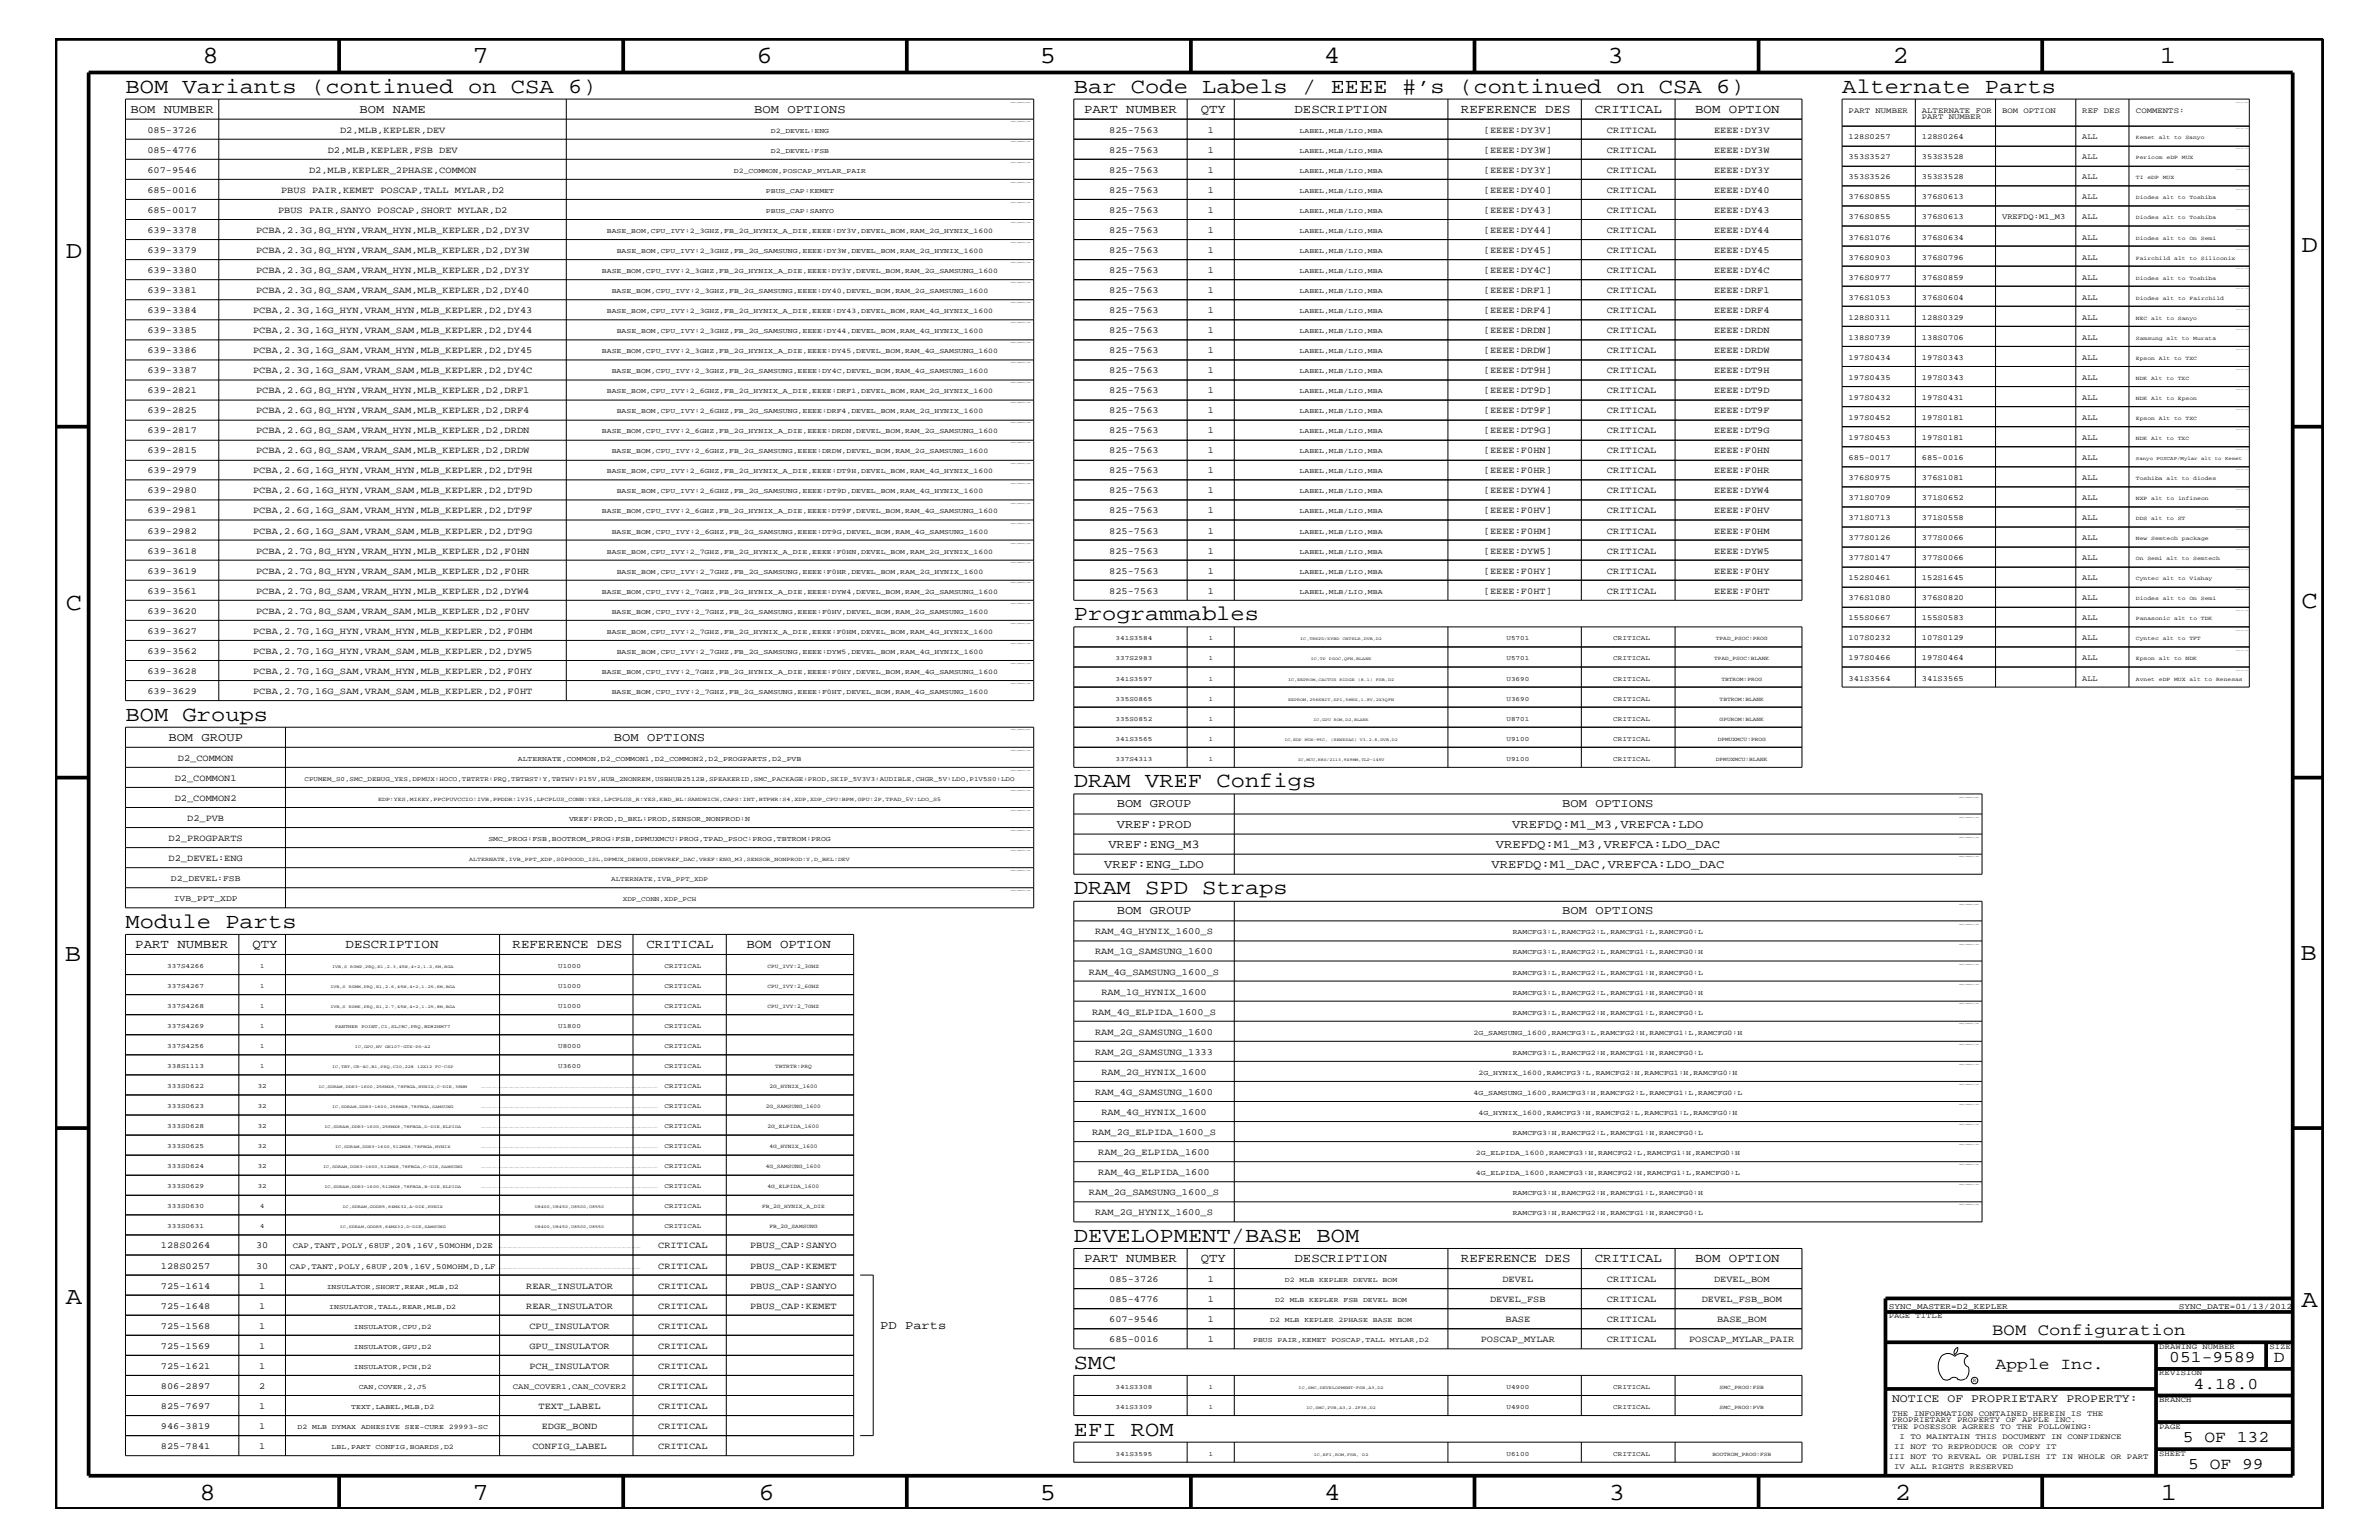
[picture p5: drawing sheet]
<svg xmlns="http://www.w3.org/2000/svg" width="432mm" height="279mm" viewBox="0 0 432 279" stroke-linecap="round" stroke-linejoin="round" font-family="sans-serif">
<defs><g id="words">
<g font-size="4.5">
<text x="36.7" y="11.5">8</text>
<text x="85.8" y="11.5">7</text>
<text x="137.3" y="11.5">6</text>
<text x="188.7" y="11.5">5</text>
<text x="240.3" y="11.5">4</text>
<text x="291.8" y="11.5">3</text>
<text x="343.5" y="11.5">2</text>
<text x="392" y="11.5">1</text>
<text x="11.9" y="46.8">D</text>
<text x="417.7" y="45.7">D</text>
<text x="11.9" y="110.6">C</text>
<text x="417.7" y="110.3">C</text>
<text x="11.8" y="174.3">B</text>
<text x="417.6" y="174.2">B</text>
<text x="11.9" y="236.7">A</text>
<text x="417.7" y="237.1">A</text>
<text x="36.2" y="272.1">8</text>
<text x="85.8" y="272.1">7</text>
<text x="137.7" y="272.1">6</text>
<text x="188.7" y="272.1">5</text>
<text x="240.4" y="272.1">4</text>
<text x="292" y="272.1">3</text>
<text x="343.9" y="272.1">2</text>
<text x="392.2" y="272.1">1</text>
</g>
<g font-size="3.9">
<text x="22.8" y="16.8">BOM Variants (continued on CSA 6)</text>
<text x="194.9" y="16.8">Bar Code Labels / EEEE #’s (continued on CSA 6)</text>
<text x="334.3" y="16.8">Alternate Parts</text>
<text x="194.9" y="112.6">Programmables</text>
<text x="22.8" y="130.8">BOM Groups</text>
<text x="194.9" y="142.9">DRAM VREF Configs</text>
<text x="194.9" y="162.2">DRAM SPD Straps</text>
<text x="22.8" y="168.3">Module Parts</text>
<text x="194.9" y="225.3">DEVELOPMENT/BASE BOM</text>
<text x="194.9" y="248.4">SMC</text>
<text x="194.9" y="260.5">EFI ROM</text>
</g>
<g font-size="3">
<text x="361.6" y="242.3">BOM Configuration</text>
<text x="362.2" y="248.4">Apple Inc.</text>
<text x="393.7" y="247.1">051-9589</text>
<text x="398.1" y="252">4.18.0</text>
<text x="412.7" y="247.1">D</text>
<text x="396.2" y="261.6">5 OF 132</text>
<text x="397.2" y="266.6">5 OF 99</text>
</g>
<g font-size="2.3">
<text x="196.8" y="20.4">PART NUMBER</text>
<text x="217.9" y="20.4">QTY</text>
<text x="234.9" y="20.4">DESCRIPTION</text>
<text x="265.2" y="20.4">REFERENCE DES</text>
<text x="289.5" y="20.4">CRITICAL</text>
<text x="307.7" y="20.4">BOM OPTION</text>
<text x="24.6" y="172">PART NUMBER</text>
<text x="45.8" y="172">QTY</text>
<text x="62.7" y="172">DESCRIPTION</text>
<text x="93" y="172">REFERENCE DES</text>
<text x="117.3" y="172">CRITICAL</text>
<text x="135.5" y="172">BOM OPTION</text>
<text x="196.8" y="229">PART NUMBER</text>
<text x="217.9" y="229">QTY</text>
<text x="234.9" y="229">DESCRIPTION</text>
<text x="265.2" y="229">REFERENCE DES</text>
<text x="289.5" y="229">CRITICAL</text>
<text x="307.7" y="229">BOM OPTION</text>
</g>
<g font-size="2.2">
<text x="23.7" y="20.4">BOM NUMBER</text>
<text x="65.3" y="20.4">BOM NAME</text>
<text x="136.9" y="20.4">BOM OPTIONS</text>
<text x="30.6" y="134.4">BOM GROUP</text>
<text x="111.4" y="134.4">BOM OPTIONS</text>
<text x="202.7" y="146.5">BOM GROUP</text>
<text x="283.5" y="146.5">BOM OPTIONS</text>
<text x="201.2" y="153.8">VREF:ENG_M3</text>
<text x="202.7" y="150.1">VREF:PROD</text>
<text x="271.5" y="153.8">VREFDQ:M1_M3,VREFCA:LDO_DAC</text>
<text x="274.5" y="150.1">VREFDQ:M1_M3,VREFCA:LDO</text>
<text x="200.4" y="157.4">VREF:ENG_LDO</text>
<text x="270.7" y="157.4">VREFDQ:M1_DAC,VREFCA:LDO_DAC</text>
<text x="202.7" y="165.9">BOM GROUP</text>
<text x="283.5" y="165.9">BOM OPTIONS</text>
<text x="159.8" y="241.1">PD Parts</text>
</g>
<text font-size="2.1" x="343.4" y="254.4">NOTICE OF PROPRIETARY PROPERTY:</text>
<g font-size="1.7">
<text x="26.8" y="27.7">085-4776</text>
<text x="26.8" y="24.1">085-3726</text>
<text x="59.5" y="27.7">D2,MLB,KEPLER,FSB DEV</text>
<text x="61.7" y="24.1">D2,MLB,KEPLER,DEV</text>
<text x="201.3" y="27.7">825-7563</text>
<text x="201.3" y="24.1">825-7563</text>
<text x="219.2" y="24.1">1</text>
<text x="219.2" y="27.7">1</text>
<text x="269.3" y="24.1">[EEEE:DY3V]</text>
<text x="269.3" y="27.7">[EEEE:DY3W]</text>
<text x="291.7" y="27.7">CRITICAL</text>
<text x="291.7" y="24.1">CRITICAL</text>
<text x="311.1" y="24.1">EEEE:DY3V</text>
<text x="311.1" y="27.7">EEEE:DY3W</text>
<text x="26.8" y="31.4">607-9546</text>
<text x="26.8" y="35">685-0016</text>
<text x="51" y="35">PBUS PAIR,KEMET POSCAP,TALL MYLAR,D2</text>
<text x="56.1" y="31.4">D2,MLB,KEPLER_2PHASE,COMMON</text>
<text x="201.3" y="35">825-7563</text>
<text x="201.3" y="31.4">825-7563</text>
<text x="219.2" y="35">1</text>
<text x="219.2" y="31.4">1</text>
<text x="269.3" y="35">[EEEE:DY40]</text>
<text x="269.3" y="31.4">[EEEE:DY3Y]</text>
<text x="291.7" y="35">CRITICAL</text>
<text x="291.7" y="31.4">CRITICAL</text>
<text x="311.1" y="35">EEEE:DY40</text>
<text x="311.1" y="31.4">EEEE:DY3Y</text>
<text x="26.8" y="38.6">685-0017</text>
<text x="50.5" y="38.6">PBUS PAIR,SANYO POSCAP,SHORT MYLAR,D2</text>
<text x="201.3" y="38.6">825-7563</text>
<text x="219.2" y="38.6">1</text>
<text x="269.3" y="38.6">[EEEE:DY43]</text>
<text x="291.7" y="38.6">CRITICAL</text>
<text x="311.1" y="38.6">EEEE:DY43</text>
<text x="26.8" y="45.9">639-3379</text>
<text x="26.8" y="42.3">639-3378</text>
<text x="46.5" y="45.9">PCBA,2.3G,8G_HYN,VRAM_SAM,MLB_KEPLER,D2,DY3W</text>
<text x="46.5" y="42.3">PCBA,2.3G,8G_HYN,VRAM_HYN,MLB_KEPLER,D2,DY3V</text>
<text x="201.3" y="45.9">825-7563</text>
<text x="201.3" y="42.3">825-7563</text>
<text x="219.2" y="45.9">1</text>
<text x="219.2" y="42.3">1</text>
<text x="269.3" y="45.9">[EEEE:DY45]</text>
<text x="269.3" y="42.3">[EEEE:DY44]</text>
<text x="291.7" y="45.9">CRITICAL</text>
<text x="291.7" y="42.3">CRITICAL</text>
<text x="311.1" y="42.3">EEEE:DY44</text>
<text x="311.1" y="45.9">EEEE:DY45</text>
<text x="26.8" y="49.6">639-3380</text>
<text x="26.8" y="53.2">639-3381</text>
<text x="46.5" y="53.2">PCBA,2.3G,8G_SAM,VRAM_SAM,MLB_KEPLER,D2,DY40</text>
<text x="46.5" y="49.6">PCBA,2.3G,8G_SAM,VRAM_HYN,MLB_KEPLER,D2,DY3Y</text>
<text x="201.3" y="49.6">825-7563</text>
<text x="201.3" y="53.2">825-7563</text>
<text x="219.2" y="49.6">1</text>
<text x="219.2" y="53.2">1</text>
<text x="269.3" y="49.6">[EEEE:DY4C]</text>
<text x="269.3" y="53.2">[EEEE:DRF1]</text>
<text x="291.7" y="49.6">CRITICAL</text>
<text x="291.7" y="53.2">CRITICAL</text>
<text x="311.1" y="49.6">EEEE:DY4C</text>
<text x="311.1" y="53.2">EEEE:DRF1</text>
<text x="26.8" y="56.8">639-3384</text>
<text x="45.9" y="56.8">PCBA,2.3G,16G_HYN,VRAM_HYN,MLB_KEPLER,D2,DY43</text>
<text x="201.3" y="56.8">825-7563</text>
<text x="219.2" y="56.8">1</text>
<text x="269.3" y="56.8">[EEEE:DRF4]</text>
<text x="291.7" y="56.8">CRITICAL</text>
<text x="311.1" y="56.8">EEEE:DRF4</text>
<text x="26.8" y="60.4">639-3385</text>
<text x="26.8" y="64">639-3386</text>
<text x="45.9" y="64">PCBA,2.3G,16G_SAM,VRAM_HYN,MLB_KEPLER,D2,DY45</text>
<text x="45.9" y="60.4">PCBA,2.3G,16G_HYN,VRAM_SAM,MLB_KEPLER,D2,DY44</text>
<text x="201.3" y="60.4">825-7563</text>
<text x="201.3" y="64">825-7563</text>
<text x="219.2" y="60.4">1</text>
<text x="219.2" y="64">1</text>
<text x="269.3" y="60.4">[EEEE:DRDN]</text>
<text x="269.3" y="64">[EEEE:DRDW]</text>
<text x="291.7" y="60.4">CRITICAL</text>
<text x="291.7" y="64">CRITICAL</text>
<text x="311.1" y="60.4">EEEE:DRDN</text>
<text x="311.1" y="64">EEEE:DRDW</text>
<text x="26.8" y="71.3">639-2821</text>
<text x="26.8" y="67.7">639-3387</text>
<text x="45.9" y="67.7">PCBA,2.3G,16G_SAM,VRAM_SAM,MLB_KEPLER,D2,DY4C</text>
<text x="46.5" y="71.3">PCBA,2.6G,8G_HYN,VRAM_HYN,MLB_KEPLER,D2,DRF1</text>
<text x="201.3" y="71.3">825-7563</text>
<text x="201.3" y="67.7">825-7563</text>
<text x="219.2" y="71.3">1</text>
<text x="219.2" y="67.7">1</text>
<text x="269.3" y="71.3">[EEEE:DT9D]</text>
<text x="269.3" y="67.7">[EEEE:DT9H]</text>
<text x="291.7" y="71.3">CRITICAL</text>
<text x="291.7" y="67.7">CRITICAL</text>
<text x="311.1" y="71.3">EEEE:DT9D</text>
<text x="311.1" y="67.7">EEEE:DT9H</text>
<text x="26.8" y="75">639-2825</text>
<text x="46.5" y="75">PCBA,2.6G,8G_HYN,VRAM_SAM,MLB_KEPLER,D2,DRF4</text>
<text x="201.3" y="75">825-7563</text>
<text x="219.2" y="75">1</text>
<text x="269.3" y="75">[EEEE:DT9F]</text>
<text x="291.7" y="75">CRITICAL</text>
<text x="311.1" y="75">EEEE:DT9F</text>
<text x="26.8" y="78.6">639-2817</text>
<text x="26.8" y="82.2">639-2815</text>
<text x="46.5" y="82.2">PCBA,2.6G,8G_SAM,VRAM_SAM,MLB_KEPLER,D2,DRDW</text>
<text x="46.5" y="78.6">PCBA,2.6G,8G_SAM,VRAM_HYN,MLB_KEPLER,D2,DRDN</text>
<text x="201.3" y="82.2">825-7563</text>
<text x="201.3" y="78.6">825-7563</text>
<text x="219.2" y="78.6">1</text>
<text x="219.2" y="82.2">1</text>
<text x="269.3" y="78.6">[EEEE:DT9G]</text>
<text x="269.3" y="82.2">[EEEE:F0HN]</text>
<text x="291.7" y="78.6">CRITICAL</text>
<text x="291.7" y="82.2">CRITICAL</text>
<text x="311.1" y="82.2">EEEE:F0HN</text>
<text x="311.1" y="78.6">EEEE:DT9G</text>
<text x="26.8" y="85.9">639-2979</text>
<text x="26.8" y="89.5">639-2980</text>
<text x="45.9" y="89.5">PCBA,2.6G,16G_HYN,VRAM_SAM,MLB_KEPLER,D2,DT9D</text>
<text x="45.9" y="85.9">PCBA,2.6G,16G_HYN,VRAM_HYN,MLB_KEPLER,D2,DT9H</text>
<text x="201.3" y="85.9">825-7563</text>
<text x="201.3" y="89.5">825-7563</text>
<text x="219.2" y="85.9">1</text>
<text x="219.2" y="89.5">1</text>
<text x="269.3" y="85.9">[EEEE:F0HR]</text>
<text x="269.3" y="89.5">[EEEE:DYW4]</text>
<text x="291.7" y="85.9">CRITICAL</text>
<text x="291.7" y="89.5">CRITICAL</text>
<text x="311.1" y="85.9">EEEE:F0HR</text>
<text x="311.1" y="89.5">EEEE:DYW4</text>
<text x="26.8" y="93.2">639-2981</text>
<text x="45.9" y="93.2">PCBA,2.6G,16G_SAM,VRAM_HYN,MLB_KEPLER,D2,DT9F</text>
<text x="201.3" y="93.2">825-7563</text>
<text x="219.2" y="93.2">1</text>
<text x="269.3" y="93.2">[EEEE:F0HV]</text>
<text x="291.7" y="93.2">CRITICAL</text>
<text x="311.1" y="93.2">EEEE:F0HV</text>
<text x="26.8" y="96.8">639-2982</text>
<text x="26.8" y="100.4">639-3618</text>
<text x="45.9" y="96.8">PCBA,2.6G,16G_SAM,VRAM_SAM,MLB_KEPLER,D2,DT9G</text>
<text x="46.5" y="100.4">PCBA,2.7G,8G_HYN,VRAM_HYN,MLB_KEPLER,D2,F0HN</text>
<text x="201.3" y="96.8">825-7563</text>
<text x="201.3" y="100.4">825-7563</text>
<text x="219.2" y="96.8">1</text>
<text x="219.2" y="100.4">1</text>
<text x="269.3" y="96.8">[EEEE:F0HM]</text>
<text x="269.3" y="100.4">[EEEE:DYW5]</text>
<text x="291.7" y="96.8">CRITICAL</text>
<text x="291.7" y="100.4">CRITICAL</text>
<text x="311.1" y="96.8">EEEE:F0HM</text>
<text x="311.1" y="100.4">EEEE:DYW5</text>
<text x="26.8" y="107.7">639-3561</text>
<text x="26.8" y="104.1">639-3619</text>
<text x="46.5" y="107.7">PCBA,2.7G,8G_SAM,VRAM_HYN,MLB_KEPLER,D2,DYW4</text>
<text x="46.5" y="104.1">PCBA,2.7G,8G_HYN,VRAM_SAM,MLB_KEPLER,D2,F0HR</text>
<text x="201.3" y="107.7">825-7563</text>
<text x="201.3" y="104.1">825-7563</text>
<text x="219.2" y="107.7">1</text>
<text x="219.2" y="104.1">1</text>
<text x="269.3" y="107.7">[EEEE:F0HT]</text>
<text x="269.3" y="104.1">[EEEE:F0HY]</text>
<text x="291.7" y="107.7">CRITICAL</text>
<text x="291.7" y="104.1">CRITICAL</text>
<text x="311.1" y="107.7">EEEE:F0HT</text>
<text x="311.1" y="104.1">EEEE:F0HY</text>
<text x="26.8" y="111.4">639-3620</text>
<text x="46.5" y="111.4">PCBA,2.7G,8G_SAM,VRAM_SAM,MLB_KEPLER,D2,F0HV</text>
<text x="26.8" y="118.6">639-3562</text>
<text x="26.8" y="115">639-3627</text>
<text x="45.9" y="115">PCBA,2.7G,16G_HYN,VRAM_HYN,MLB_KEPLER,D2,F0HM</text>
<text x="45.9" y="118.6">PCBA,2.7G,16G_HYN,VRAM_SAM,MLB_KEPLER,D2,DYW5</text>
<text x="26.8" y="122.3">639-3628</text>
<text x="26.8" y="125.9">639-3629</text>
<text x="45.9" y="125.9">PCBA,2.7G,16G_SAM,VRAM_SAM,MLB_KEPLER,D2,F0HT</text>
<text x="45.9" y="122.3">PCBA,2.7G,16G_SAM,VRAM_HYN,MLB_KEPLER,D2,F0HY</text>
<text x="31.7" y="141.7">D2_COMMON1</text>
<text x="32.3" y="138">D2_COMMON</text>
<text x="31.7" y="145.3">D2_COMMON2</text>
<text x="34" y="149">D2_PVB</text>
<text x="30.6" y="152.6">D2_PROGPARTS</text>
<text x="30.6" y="156.2">D2_DEVEL:ENG</text>
<text x="198.8" y="173.2">RAM_1G_SAMSUNG_1600</text>
<text x="198.8" y="169.5">RAM_4G_HYNIX_1600_S</text>
<text x="197.7" y="176.8">RAM_4G_SAMSUNG_1600_S</text>
<text x="198.2" y="184.1">RAM_4G_ELPIDA_1600_S</text>
<text x="199.9" y="180.5">RAM_1G_HYNIX_1600</text>
<text x="198.8" y="187.7">RAM_2G_SAMSUNG_1600</text>
<text x="198.8" y="191.4">RAM_2G_SAMSUNG_1333</text>
<text x="199.9" y="195">RAM_2G_HYNIX_1600</text>
<text x="198.8" y="198.7">RAM_4G_SAMSUNG_1600</text>
<text x="199.9" y="202.3">RAM_4G_HYNIX_1600</text>
<text x="198.2" y="205.9">RAM_2G_ELPIDA_1600_S</text>
<text x="199.3" y="209.6">RAM_2G_ELPIDA_1600</text>
<text x="199.3" y="213.2">RAM_4G_ELPIDA_1600</text>
<text x="197.7" y="216.9">RAM_2G_SAMSUNG_1600_S</text>
<text x="198.8" y="220.4">RAM_2G_HYNIX_1600_S</text>
<text x="29.2" y="226.5">128S0264</text>
<text x="46.5" y="226.5">30</text>
<text x="119.5" y="226.5">CRITICAL</text>
<text x="136.1" y="226.5">PBUS_CAP:SANYO</text>
<text x="29.2" y="230.2">128S0257</text>
<text x="29.2" y="233.8">725-1614</text>
<text x="46.5" y="230.2">30</text>
<text x="47" y="233.8">1</text>
<text x="95.5" y="233.8">REAR_INSULATOR</text>
<text x="119.5" y="233.8">CRITICAL</text>
<text x="119.5" y="230.2">CRITICAL</text>
<text x="136.1" y="233.8">PBUS_CAP:SANYO</text>
<text x="136.1" y="230.2">PBUS_CAP:KEMET</text>
<text x="201.3" y="232.6">085-3726</text>
<text x="219.2" y="232.6">1</text>
<text x="272.7" y="232.6">DEVEL</text>
<text x="291.7" y="232.6">CRITICAL</text>
<text x="311.1" y="232.6">DEVEL_BOM</text>
<text x="29.2" y="237.4">725-1648</text>
<text x="47" y="237.4">1</text>
<text x="95.5" y="237.4">REAR_INSULATOR</text>
<text x="119.5" y="237.4">CRITICAL</text>
<text x="136.1" y="237.4">PBUS_CAP:KEMET</text>
<text x="201.3" y="239.9">607-9546</text>
<text x="201.3" y="236.2">085-4776</text>
<text x="219.2" y="239.9">1</text>
<text x="219.2" y="236.2">1</text>
<text x="270.5" y="236.2">DEVEL_FSB</text>
<text x="273.3" y="239.9">BASE</text>
<text x="291.7" y="239.9">CRITICAL</text>
<text x="291.7" y="236.2">CRITICAL</text>
<text x="308.9" y="236.2">DEVEL_FSB_BOM</text>
<text x="311.7" y="239.9">BASE_BOM</text>
<text x="29.2" y="244.7">725-1569</text>
<text x="29.2" y="241.1">725-1568</text>
<text x="47" y="241.1">1</text>
<text x="47" y="244.7">1</text>
<text x="96.1" y="244.7">GPU_INSULATOR</text>
<text x="96.1" y="241.1">CPU_INSULATOR</text>
<text x="119.5" y="244.7">CRITICAL</text>
<text x="119.5" y="241.1">CRITICAL</text>
<text x="201.3" y="243.5">685-0016</text>
<text x="219.2" y="243.5">1</text>
<text x="268.8" y="243.5">POSCAP_MYLAR</text>
<text x="291.7" y="243.5">CRITICAL</text>
<text x="306.6" y="243.5">POSCAP_MYLAR_PAIR</text>
<text x="29.2" y="248.4">725-1621</text>
<text x="29.2" y="252">806-2897</text>
<text x="47" y="248.4">1</text>
<text x="47" y="252">2</text>
<text x="96.1" y="248.4">PCH_INSULATOR</text>
<text x="119.5" y="248.4">CRITICAL</text>
<text x="119.5" y="252">CRITICAL</text>
<text x="29.2" y="255.6">825-7697</text>
<text x="47" y="255.6">1</text>
<text x="97.7" y="255.6">TEXT_LABEL</text>
<text x="119.5" y="255.6">CRITICAL</text>
<text x="29.2" y="262.9">825-7841</text>
<text x="29.2" y="259.3">946-3819</text>
<text x="47" y="259.3">1</text>
<text x="47" y="262.9">1</text>
<text x="96.6" y="262.9">CONFIG_LABEL</text>
<text x="98.3" y="259.3">EDGE_BOND</text>
<text x="119.5" y="259.3">CRITICAL</text>
<text x="119.5" y="262.9">CRITICAL</text>
</g>
<g font-size="1.5">
<text x="31" y="159.9">D2_DEVEL:FSB</text>
<text x="31.5" y="163.5">IVB_PPT_XDP</text>
<text x="342.8" y="237.4">SYNC_MASTER=D2_KEPLER</text>
<text x="395.5" y="237.4">SYNC_DATE=01/13/2012</text>
</g>
<g font-size="1.4">
<text x="335.5" y="20.4">PART NUMBER</text>
<text x="348.8" y="21.6">PART NUMBER</text>
<text x="348.8" y="20.4">ALTERNATE FOR</text>
<text x="363.4" y="20.4">BOM OPTION</text>
<text x="378" y="20.4">REF DES</text>
<text x="387.7" y="20.4">COMMENTS:</text>
<text x="335.5" y="25.3">128S0257</text>
<text x="335.5" y="28.9">353S3527</text>
<text x="348.8" y="25.3">128S0264</text>
<text x="348.8" y="28.9">353S3528</text>
<text x="378" y="25.3">ALL</text>
<text x="378" y="28.9">ALL</text>
<text x="335.5" y="32.5">353S3526</text>
<text x="348.8" y="32.5">353S3528</text>
<text x="378" y="32.5">ALL</text>
<text x="335.5" y="36.2">376S0855</text>
<text x="335.5" y="39.8">376S0855</text>
<text x="348.8" y="36.2">376S0613</text>
<text x="348.8" y="39.8">376S0613</text>
<text x="363.4" y="39.8">VREFDQ:M1_M3</text>
<text x="378" y="36.2">ALL</text>
<text x="378" y="39.8">ALL</text>
<text x="335.5" y="47.1">376S0903</text>
<text x="335.5" y="43.5">376S1076</text>
<text x="348.8" y="47.1">376S0796</text>
<text x="348.8" y="43.5">376S0634</text>
<text x="378" y="47.1">ALL</text>
<text x="378" y="43.5">ALL</text>
<text x="335.5" y="50.7">376S0977</text>
<text x="348.8" y="50.7">376S0859</text>
<text x="378" y="50.7">ALL</text>
<text x="335.5" y="54.4">376S1053</text>
<text x="335.5" y="58">128S0311</text>
<text x="348.8" y="54.4">376S0604</text>
<text x="348.8" y="58">128S0329</text>
<text x="378" y="54.4">ALL</text>
<text x="378" y="58">ALL</text>
<text x="335.5" y="61.7">138S0739</text>
<text x="335.5" y="65.3">197S0434</text>
<text x="348.8" y="61.7">138S0706</text>
<text x="348.8" y="65.3">197S0343</text>
<text x="378" y="61.7">ALL</text>
<text x="378" y="65.3">ALL</text>
<text x="335.5" y="68.9">197S0435</text>
<text x="348.8" y="68.9">197S0343</text>
<text x="378" y="68.9">ALL</text>
<text x="335.5" y="76.2">197S0452</text>
<text x="335.5" y="72.6">197S0432</text>
<text x="348.8" y="72.6">197S0431</text>
<text x="348.8" y="76.2">197S0181</text>
<text x="378" y="72.6">ALL</text>
<text x="378" y="76.2">ALL</text>
<text x="335.5" y="83.5">685-0017</text>
<text x="335.5" y="79.9">197S0453</text>
<text x="348.8" y="83.5">685-0016</text>
<text x="348.8" y="79.9">197S0181</text>
<text x="378" y="79.9">ALL</text>
<text x="378" y="83.5">ALL</text>
<text x="335.5" y="87.1">376S0975</text>
<text x="348.8" y="87.1">376S1081</text>
<text x="378" y="87.1">ALL</text>
<text x="335.5" y="90.7">371S0709</text>
<text x="335.5" y="94.3">371S0713</text>
<text x="348.8" y="90.7">371S0652</text>
<text x="348.8" y="94.3">371S0558</text>
<text x="378" y="94.3">ALL</text>
<text x="378" y="90.7">ALL</text>
<text x="335.5" y="98">377S0126</text>
<text x="335.5" y="101.6">377S0147</text>
<text x="348.8" y="101.6">377S0066</text>
<text x="348.8" y="98">377S0066</text>
<text x="378" y="101.6">ALL</text>
<text x="378" y="98">ALL</text>
<text x="335.5" y="105.3">152S0461</text>
<text x="348.8" y="105.3">152S1645</text>
<text x="378" y="105.3">ALL</text>
<text x="335.5" y="112.6">155S0667</text>
<text x="335.5" y="108.9">376S1080</text>
<text x="348.8" y="112.6">155S0583</text>
<text x="348.8" y="108.9">376S0820</text>
<text x="378" y="112.6">ALL</text>
<text x="378" y="108.9">ALL</text>
<text x="335.5" y="116.2">107S0232</text>
<text x="335.5" y="119.8">197S0466</text>
<text x="348.8" y="116.2">107S0129</text>
<text x="348.8" y="119.8">197S0464</text>
<text x="378" y="116.2">ALL</text>
<text x="378" y="119.8">ALL</text>
<text x="335.5" y="123.5">341S3564</text>
<text x="348.8" y="123.5">341S3565</text>
<text x="378" y="123.5">ALL</text>
<text x="53.1" y="226.5">CAP,TANT,POLY,68UF,20%,16V,50MOHM,D2E</text>
<text x="52.6" y="230.2">CAP,TANT,POLY,68UF,20%,16V,50MOHM,D,LF</text>
<text x="342.8" y="239.2">PAGE TITLE</text>
<text x="391.9" y="244.7">DRAWING NUMBER</text>
<text x="411.9" y="244.7">SIZE</text>
<text x="93.1" y="252">CAN_COVER1,CAN_COVER2</text>
<text x="391.9" y="249.5">REVISION</text>
<text x="343.4" y="256.8">THE INFORMATION CONTAINED HEREIN IS THE</text>
<text x="391.9" y="254.4">BRANCH</text>
<text x="343.4" y="258">PROPRIETARY PROPERTY OF APPLE INC.</text>
<text x="343.4" y="259.3">THE POSESSOR AGREES TO THE FOLLOWING:</text>
<text x="343.8" y="262.9">II NOT TO REPRODUCE OR COPY IT</text>
<text x="344.8" y="261.1">I TO MAINTAIN THIS DOCUMENT IN CONFIDENCE</text>
<text x="391.9" y="259.3">PAGE</text>
<text x="342.8" y="264.7">III NOT TO REVEAL OR PUBLISH IT IN WHOLE OR PART</text>
<text x="343.8" y="266.6">IV ALL RIGHTS RESERVED</text>
<text x="391.9" y="264.1">SHEET</text>
</g>
<g font-size="1.3">
<text x="139.9" y="27.7">D2_DEVEL:FSB</text>
<text x="139.9" y="24.1">D2_DEVEL:ENG</text>
<text x="235.9" y="24.1">LABEL,MLB/LIO,MBA</text>
<text x="235.9" y="27.7">LABEL,MLB/LIO,MBA</text>
<text x="133.2" y="31.4">D2_COMMON,POSCAP_MYLAR_PAIR</text>
<text x="139" y="35">PBUS_CAP:KEMET</text>
<text x="235.9" y="35">LABEL,MLB/LIO,MBA</text>
<text x="235.9" y="31.4">LABEL,MLB/LIO,MBA</text>
<text x="139" y="38.6">PBUS_CAP:SANYO</text>
<text x="235.9" y="38.6">LABEL,MLB/LIO,MBA</text>
<text x="110.2" y="42.3">BASE_BOM,CPU_IVY:2_3GHZ,FB_2G_HYNIX_A_DIE,EEEE:DY3V,DEVEL_BOM,RAM_2G_HYNIX_1600</text>
<text x="111.9" y="45.9">BASE_BOM,CPU_IVY:2_3GHZ,FB_2G_SAMSUNG,EEEE:DY3W,DEVEL_BOM,RAM_2G_HYNIX_1600</text>
<text x="235.9" y="45.9">LABEL,MLB/LIO,MBA</text>
<text x="235.9" y="42.3">LABEL,MLB/LIO,MBA</text>
<text x="109.3" y="49.6">BASE_BOM,CPU_IVY:2_3GHZ,FB_2G_HYNIX_A_DIE,EEEE:DY3Y,DEVEL_BOM,RAM_2G_SAMSUNG_1600</text>
<text x="111" y="53.2">BASE_BOM,CPU_IVY:2_3GHZ,FB_2G_SAMSUNG,EEEE:DY40,DEVEL_BOM,RAM_2G_SAMSUNG_1600</text>
<text x="235.9" y="49.6">LABEL,MLB/LIO,MBA</text>
<text x="235.9" y="53.2">LABEL,MLB/LIO,MBA</text>
<text x="110.2" y="56.8">BASE_BOM,CPU_IVY:2_3GHZ,FB_2G_HYNIX_A_DIE,EEEE:DY43,DEVEL_BOM,RAM_4G_HYNIX_1600</text>
<text x="235.9" y="56.8">LABEL,MLB/LIO,MBA</text>
<text x="109.3" y="64">BASE_BOM,CPU_IVY:2_3GHZ,FB_2G_HYNIX_A_DIE,EEEE:DY45,DEVEL_BOM,RAM_4G_SAMSUNG_1600</text>
<text x="111.9" y="60.4">BASE_BOM,CPU_IVY:2_3GHZ,FB_2G_SAMSUNG,EEEE:DY44,DEVEL_BOM,RAM_4G_HYNIX_1600</text>
<text x="235.9" y="60.4">LABEL,MLB/LIO,MBA</text>
<text x="235.9" y="64">LABEL,MLB/LIO,MBA</text>
<text x="110.2" y="71.3">BASE_BOM,CPU_IVY:2_6GHZ,FB_2G_HYNIX_A_DIE,EEEE:DRF1,DEVEL_BOM,RAM_2G_HYNIX_1600</text>
<text x="111" y="67.7">BASE_BOM,CPU_IVY:2_3GHZ,FB_2G_SAMSUNG,EEEE:DY4C,DEVEL_BOM,RAM_4G_SAMSUNG_1600</text>
<text x="235.9" y="71.3">LABEL,MLB/LIO,MBA</text>
<text x="235.9" y="67.7">LABEL,MLB/LIO,MBA</text>
<text x="111.9" y="75">BASE_BOM,CPU_IVY:2_6GHZ,FB_2G_SAMSUNG,EEEE:DRF4,DEVEL_BOM,RAM_2G_HYNIX_1600</text>
<text x="235.9" y="75">LABEL,MLB/LIO,MBA</text>
<text x="109.3" y="78.6">BASE_BOM,CPU_IVY:2_6GHZ,FB_2G_HYNIX_A_DIE,EEEE:DRDN,DEVEL_BOM,RAM_2G_SAMSUNG_1600</text>
<text x="111" y="82.2">BASE_BOM,CPU_IVY:2_6GHZ,FB_2G_SAMSUNG,EEEE:DRDW,DEVEL_BOM,RAM_2G_SAMSUNG_1600</text>
<text x="235.9" y="78.6">LABEL,MLB/LIO,MBA</text>
<text x="235.9" y="82.2">LABEL,MLB/LIO,MBA</text>
<text x="110.2" y="85.9">BASE_BOM,CPU_IVY:2_6GHZ,FB_2G_HYNIX_A_DIE,EEEE:DT9H,DEVEL_BOM,RAM_4G_HYNIX_1600</text>
<text x="111.9" y="89.5">BASE_BOM,CPU_IVY:2_6GHZ,FB_2G_SAMSUNG,EEEE:DT9D,DEVEL_BOM,RAM_4G_HYNIX_1600</text>
<text x="235.9" y="85.9">LABEL,MLB/LIO,MBA</text>
<text x="235.9" y="89.5">LABEL,MLB/LIO,MBA</text>
<text x="109.3" y="93.2">BASE_BOM,CPU_IVY:2_6GHZ,FB_2G_HYNIX_A_DIE,EEEE:DT9F,DEVEL_BOM,RAM_4G_SAMSUNG_1600</text>
<text x="235.9" y="93.2">LABEL,MLB/LIO,MBA</text>
<text x="110.2" y="100.4">BASE_BOM,CPU_IVY:2_7GHZ,FB_2G_HYNIX_A_DIE,EEEE:F0HN,DEVEL_BOM,RAM_2G_HYNIX_1600</text>
<text x="111" y="96.8">BASE_BOM,CPU_IVY:2_6GHZ,FB_2G_SAMSUNG,EEEE:DT9G,DEVEL_BOM,RAM_4G_SAMSUNG_1600</text>
<text x="235.9" y="96.8">LABEL,MLB/LIO,MBA</text>
<text x="235.9" y="100.4">LABEL,MLB/LIO,MBA</text>
<text x="109.3" y="107.7">BASE_BOM,CPU_IVY:2_7GHZ,FB_2G_HYNIX_A_DIE,EEEE:DYW4,DEVEL_BOM,RAM_2G_SAMSUNG_1600</text>
<text x="111.9" y="104.1">BASE_BOM,CPU_IVY:2_7GHZ,FB_2G_SAMSUNG,EEEE:F0HR,DEVEL_BOM,RAM_2G_HYNIX_1600</text>
<text x="235.9" y="107.7">LABEL,MLB/LIO,MBA</text>
<text x="235.9" y="104.1">LABEL,MLB/LIO,MBA</text>
<text x="111" y="111.4">BASE_BOM,CPU_IVY:2_7GHZ,FB_2G_SAMSUNG,EEEE:F0HV,DEVEL_BOM,RAM_2G_SAMSUNG_1600</text>
<text x="110.2" y="115">BASE_BOM,CPU_IVY:2_7GHZ,FB_2G_HYNIX_A_DIE,EEEE:F0HM,DEVEL_BOM,RAM_4G_HYNIX_1600</text>
<text x="111.9" y="118.6">BASE_BOM,CPU_IVY:2_7GHZ,FB_2G_SAMSUNG,EEEE:DYW5,DEVEL_BOM,RAM_4G_HYNIX_1600</text>
<text x="109.3" y="122.3">BASE_BOM,CPU_IVY:2_7GHZ,FB_2G_HYNIX_A_DIE,EEEE:F0HY,DEVEL_BOM,RAM_4G_SAMSUNG_1600</text>
<text x="111" y="125.9">BASE_BOM,CPU_IVY:2_7GHZ,FB_2G_SAMSUNG,EEEE:F0HT,DEVEL_BOM,RAM_4G_SAMSUNG_1600</text>
<text x="94" y="138">ALTERNATE,COMMON,D2_COMMON1,D2_COMMON2,D2_PROGPARTS,D2_PVB</text>
<text x="103.3" y="149">VREF:PROD,D_BKL:PROD,SENSOR_NONPROD:N</text>
<text x="88.6" y="152.6">SMC_PROG:FSB,BOOTROM_PROG:FSB,DPMUXMCU:PROG,TPAD_PSOC:PROG,TBTROM:PROG</text>
<text x="274.6" y="169.5">RAMCFG3:L,RAMCFG2:L,RAMCFG1:L,RAMCFG0:L</text>
<text x="274.6" y="173.2">RAMCFG3:L,RAMCFG2:L,RAMCFG1:L,RAMCFG0:H</text>
<text x="274.6" y="176.8">RAMCFG3:L,RAMCFG2:L,RAMCFG1:H,RAMCFG0:L</text>
<text x="274.6" y="180.5">RAMCFG3:L,RAMCFG2:L,RAMCFG1:H,RAMCFG0:H</text>
<text x="274.6" y="184.1">RAMCFG3:L,RAMCFG2:H,RAMCFG1:L,RAMCFG0:L</text>
<text x="267.5" y="187.7">2G_SAMSUNG_1600,RAMCFG3:L,RAMCFG2:H,RAMCFG1:L,RAMCFG0:H</text>
<text x="274.6" y="191.4">RAMCFG3:L,RAMCFG2:H,RAMCFG1:H,RAMCFG0:L</text>
<text x="268.4" y="195">2G_HYNIX_1600,RAMCFG3:L,RAMCFG2:H,RAMCFG1:H,RAMCFG0:H</text>
<text x="267.5" y="198.7">4G_SAMSUNG_1600,RAMCFG3:H,RAMCFG2:L,RAMCFG1:L,RAMCFG0:L</text>
<text x="268.4" y="202.3">4G_HYNIX_1600,RAMCFG3:H,RAMCFG2:L,RAMCFG1:L,RAMCFG0:H</text>
<text x="267.9" y="209.6">2G_ELPIDA_1600,RAMCFG3:H,RAMCFG2:L,RAMCFG1:H,RAMCFG0:H</text>
<text x="274.6" y="205.9">RAMCFG3:H,RAMCFG2:L,RAMCFG1:H,RAMCFG0:L</text>
<text x="267.9" y="213.2">4G_ELPIDA_1600,RAMCFG3:H,RAMCFG2:H,RAMCFG1:L,RAMCFG0:L</text>
<text x="274.6" y="220.4">RAMCFG3:H,RAMCFG2:H,RAMCFG1:H,RAMCFG0:L</text>
<text x="274.6" y="216.9">RAMCFG3:H,RAMCFG2:H,RAMCFG1:L,RAMCFG0:H</text>
<text x="59.3" y="233.8">INSULATOR,SHORT,REAR,MLB,D2</text>
<text x="233.2" y="232.6">D2 MLB KEPLER DEVEL BOM</text>
<text x="59.8" y="237.4">INSULATOR,TALL,REAR,MLB,D2</text>
<text x="230.5" y="239.9">D2 MLB KEPLER 2PHASE BASE BOM</text>
<text x="231.4" y="236.2">D2 MLB KEPLER FSB DEVEL BOM</text>
<text x="64.2" y="244.7">INSULATOR,GPU,D2</text>
<text x="64.2" y="241.1">INSULATOR,CPU,D2</text>
<text x="227.5" y="243.5">PBUS PAIR,KEMET POSCAP,TALL MYLAR,D2</text>
<text x="64.2" y="248.4">INSULATOR,PCH,D2</text>
<text x="65.1" y="252">CAN,COVER,2,J5</text>
<text x="63.8" y="255.6">TEXT,LABEL,MLB,D2</text>
<text x="54" y="259.3">D2 MLB DYMAX ADHESIVE SEE-CURE 29993-SC</text>
<text x="60.2" y="262.9">LBL,PART CONFIG,BOARDS,D2</text>
</g>
<g font-size="1.2">
<text x="202.5" y="116.2">341S3584</text>
<text x="202.5" y="119.8">337S2983</text>
<text x="219.4" y="116.2">1</text>
<text x="219.4" y="119.8">1</text>
<text x="273.4" y="116.2">U5701</text>
<text x="273.4" y="119.8">U5701</text>
<text x="292.8" y="116.2">CRITICAL</text>
<text x="292.8" y="119.8">CRITICAL</text>
<text x="202.5" y="123.5">341S3597</text>
<text x="219.4" y="123.5">1</text>
<text x="273.4" y="123.5">U3690</text>
<text x="292.8" y="123.5">CRITICAL</text>
<text x="202.5" y="127.1">335S0865</text>
<text x="202.5" y="130.8">335S0852</text>
<text x="219.4" y="127.1">1</text>
<text x="219.4" y="130.8">1</text>
<text x="273.4" y="127.1">U3690</text>
<text x="273.4" y="130.8">U8701</text>
<text x="292.8" y="127.1">CRITICAL</text>
<text x="292.8" y="130.8">CRITICAL</text>
<text x="202.5" y="134.4">341S3565</text>
<text x="219.4" y="134.4">1</text>
<text x="273.4" y="134.4">U9100</text>
<text x="292.8" y="134.4">CRITICAL</text>
<text x="55.3" y="141.7">CPUMEM_S0,SMC_DEBUG_YES,DPMUX:HOCO,TBTRTR:PRQ,TBTBST:Y,TBTHV:P15V,HUB_2NONREM,USBHUB2512B,SPEAKERID,SMC_PACKAGE:PROD,SKIP_5V3V3:AUDIBLE,CHGR_5V:LDO,P1V5S0:LDO</text>
<text x="202.5" y="138">337S4313</text>
<text x="219.4" y="138">1</text>
<text x="273.4" y="138">U9100</text>
<text x="292.8" y="138">CRITICAL</text>
<text x="110.9" y="159.9">ALTERNATE,IVB_PPT_XDP</text>
<text x="113" y="163.5">XDP_CONN,XDP_PCH</text>
<text x="30.4" y="175.6">337S4266</text>
<text x="30.4" y="179.3">337S4267</text>
<text x="47.2" y="175.6">1</text>
<text x="47.2" y="179.3">1</text>
<text x="101.3" y="175.6">U1000</text>
<text x="101.3" y="179.3">U1000</text>
<text x="120.6" y="175.6">CRITICAL</text>
<text x="120.6" y="179.3">CRITICAL</text>
<text x="30.4" y="182.9">337S4268</text>
<text x="47.2" y="182.9">1</text>
<text x="101.3" y="182.9">U1000</text>
<text x="120.6" y="182.9">CRITICAL</text>
<text x="30.4" y="186.5">337S4269</text>
<text x="30.4" y="190.2">337S4256</text>
<text x="47.2" y="186.5">1</text>
<text x="47.2" y="190.2">1</text>
<text x="101.3" y="186.5">U1800</text>
<text x="101.3" y="190.2">U8000</text>
<text x="120.6" y="190.2">CRITICAL</text>
<text x="120.6" y="186.5">CRITICAL</text>
<text x="30.4" y="193.7">338S1113</text>
<text x="30.4" y="197.4">333S0622</text>
<text x="46.8" y="197.4">32</text>
<text x="47.2" y="193.7">1</text>
<text x="101.3" y="193.7">U3600</text>
<text x="120.6" y="197.4">CRITICAL</text>
<text x="120.6" y="193.7">CRITICAL</text>
<text x="30.4" y="201">333S0623</text>
<text x="46.8" y="201">32</text>
<text x="120.6" y="201">CRITICAL</text>
<text x="30.4" y="204.7">333S0628</text>
<text x="30.4" y="208.3">333S0625</text>
<text x="46.8" y="208.3">32</text>
<text x="46.8" y="204.7">32</text>
<text x="120.6" y="208.3">CRITICAL</text>
<text x="120.6" y="204.7">CRITICAL</text>
<text x="30.4" y="211.9">333S0624</text>
<text x="30.4" y="215.6">333S0629</text>
<text x="46.8" y="211.9">32</text>
<text x="46.8" y="215.6">32</text>
<text x="120.6" y="215.6">CRITICAL</text>
<text x="120.6" y="211.9">CRITICAL</text>
<text x="30.4" y="219.2">333S0630</text>
<text x="47.2" y="219.2">4</text>
<text x="120.6" y="219.2">CRITICAL</text>
<text x="30.4" y="222.9">333S0631</text>
<text x="47.2" y="222.9">4</text>
<text x="120.6" y="222.9">CRITICAL</text>
<text x="202.5" y="252">341S3308</text>
<text x="219.4" y="252">1</text>
<text x="273.4" y="252">U4900</text>
<text x="292.8" y="252">CRITICAL</text>
<text x="202.5" y="255.6">341S3309</text>
<text x="219.4" y="255.6">1</text>
<text x="273.4" y="255.6">U4900</text>
<text x="292.8" y="255.6">CRITICAL</text>
<text x="202.5" y="264.1">341S3595</text>
<text x="219.4" y="264.1">1</text>
<text x="273.4" y="264.1">U6100</text>
<text x="292.8" y="264.1">CRITICAL</text>
</g>
<g font-size="1">
<text x="387.7" y="28.9">Pericom eDP MUX</text>
<text x="387.7" y="25.3">Kemet alt to Sanyo</text>
<text x="387.7" y="32.5">TI eDP MUX</text>
<text x="387.7" y="36.2">Diodes alt to Toshiba</text>
<text x="387.7" y="39.8">Diodes alt to Toshiba</text>
<text x="387.7" y="47.1">Fairchild alt to Siliconix</text>
<text x="387.7" y="43.5">Diodes alt to On Semi</text>
<text x="387.7" y="50.7">Diodes alt to Toshiba</text>
<text x="387.7" y="54.4">Diodes alt to Fairchild</text>
<text x="387.7" y="58">NEC alt to Sanyo</text>
<text x="387.7" y="61.7">Samsung alt to Murata</text>
<text x="387.7" y="65.3">Epson Alt to TXC</text>
<text x="387.7" y="68.9">NDK Alt to TXC</text>
<text x="387.7" y="72.6">NDK Alt to Epson</text>
<text x="387.7" y="76.2">Epson Alt to TXC</text>
<text x="387.7" y="79.9">NDK Alt to TXC</text>
<text x="387.7" y="87.1">Toshiba alt to diodes</text>
<text x="387.7" y="94.3">DDS alt to ST</text>
<text x="387.7" y="90.7">NXP alt to infineon</text>
<text x="387.7" y="98">New Semtech package</text>
<text x="387.7" y="101.6">On Semi alt to Semtech</text>
<text x="387.7" y="105.3">Cyntec alt to Vishay</text>
<text x="387.7" y="112.6">Panasonic alt to TDK</text>
<text x="387.7" y="108.9">Diodes alt to On Semi</text>
<text x="311.1" y="119.8">TPAD_PSOC:BLANK</text>
<text x="311.4" y="116.2">TPAD_PSOC:PROG</text>
<text x="387.7" y="116.2">Cyntec alt to TFT</text>
<text x="387.7" y="119.8">Epson alt to NDK</text>
<text x="312.5" y="123.5">TBTROM:PROG</text>
<text x="387.7" y="123.5">Avnet eDP MUX alt to Renesas</text>
<text x="312.1" y="127.1">TBTROM:BLANK</text>
<text x="312.1" y="130.8">GPUROM:BLANK</text>
<text x="311.8" y="134.4">DPMUXMCU:PROG</text>
<text x="311.4" y="138">DPMUXMCU:BLANK</text>
<text x="68.6" y="145.3">EDP:YES,MIKEY,PPCPUVCCIO:IVB,PPDDR:1V35,LPCPLUS_CONN:YES,LPCPLUS_R:YES,KBD_BL:SANDWICH,CAPS:INT,BTPWR:S4,XDP,XDP_CPU:BPM,GPU:2P,TPAD_5V:LDO_S5</text>
<text x="85.2" y="156.2">ALTERNATE,IVB_PPT_XDP,S0PGOOD_ISL,DPMUX_DEBUG,DDRVREF_DAC,VREF:ENG_M3,SENSOR_NONPROD:Y,D_BKL:DEV</text>
<text x="139.3" y="175.6">CPU_IVY:2_3GHZ</text>
<text x="139.3" y="179.3">CPU_IVY:2_6GHZ</text>
<text x="139.3" y="182.9">CPU_IVY:2_7GHZ</text>
<text x="139.7" y="197.4">2G_HYNIX_1600</text>
<text x="140.7" y="193.7">TBTRTR:PRQ</text>
<text x="139" y="201">2G_SAMSUNG_1600</text>
<text x="139.3" y="204.7">2G_ELPIDA_1600</text>
<text x="139.7" y="208.3">4G_HYNIX_1600</text>
<text x="139" y="211.9">4G_SAMSUNG_1600</text>
<text x="139.3" y="215.6">4G_ELPIDA_1600</text>
<text x="138.3" y="219.2">FB_2G_HYNIX_A_DIE</text>
<text x="139.7" y="222.9">FB_2G_SAMSUNG</text>
<text x="312.1" y="252">SMC_PROG:FSB</text>
<text x="358.1" y="250.7">R</text>
<text x="312.1" y="255.6">SMC_PROG:PVB</text>
<text x="310.8" y="264.1">BOOTROM_PROG:FSB</text>
</g>
<text font-size=".9" x="387.7" y="83.5">Sanyo POSCAP/Mylar alt to Kemet</text>
<g font-size=".8">
<text x="236" y="116.2">IC,TRKPD/KYBD</text>
<text x="237.9" y="119.8">IC,TP</text>
<text x="241.2" y="119.8">PSOC,QFN,BLANK</text>
<text x="243.7" y="116.2">CNTRLR,DVB,D2</text>
<text x="233.8" y="123.5">IC,EEPROM,CACTUS</text>
<text x="243.1" y="123.5">RIDGE</text>
<text x="246.4" y="123.5">(8.1)</text>
<text x="249.7" y="123.5">FSB,D2</text>
<text x="233.8" y="127.1">EEPROM,256KBIT,SPI,5MHZ,1.8V,2X3QFN</text>
<text x="238.4" y="130.8">IC,GPU ROM,D2,BLANK</text>
<text x="233.1" y="134.4">IC,EDP MUX-95C, (RENESAS) V3.2.8,DVB,D2</text>
<text x="235.5" y="138">IC,MCU,H8S/2113,9X9MM,TLP-145V</text>
<text x="60" y="179.3">IVB,S</text>
<text x="60.3" y="175.6">IVB,S</text>
<text x="63.3" y="179.3">R0MM,PRQ,E1,2.6,45W,4+2,1.25,6M,BGA</text>
<text x="63.6" y="175.6">R0MP,PRQ,E1,2.3,45W,4+2,1.2,6M,BGA</text>
<text x="60" y="182.9">IVB,S</text>
<text x="63.3" y="182.9">R0MK,PRQ,E1,2.7,45W,4+2,1.25,8M,BGA</text>
<text x="60.8" y="186.5">PANTHER</text>
<text x="64.4" y="190.2">IC,GPU,NV</text>
<text x="65.6" y="186.5">POINT,C1,SLJ8C,PRQ,BD82HM77</text>
<text x="69.9" y="190.2">GK107-GTX-PS-A2</text>
<text x="57.8" y="197.4">IC,SDRAM,DDR3-1600,256MX8,78FBGA,HYNIX,C-DIE,38NM</text>
<text x="60.3" y="193.7">IC,TBT,CR-4C,B1,PRQ,CIO,228</text>
<text x="75.7" y="193.7">12X12</text>
<text x="79" y="193.7">FC-CSP</text>
<text x="60.3" y="201">IC,SDRAM,DDR3-1600,256MX8,78FBGA,SAMSUNG</text>
<text x="58.9" y="204.7">IC,SDRAM,DDR3-1600,256MX8,78FBGA,D-DIE,ELPIDA</text>
<text x="60.8" y="208.3">IC,SDRAM,DDR3-1600,512MX8,78FBGA,HYNIX</text>
<text x="58.6" y="211.9">IC,SDRAM,DDR3-1600,512MX8,78FBGA,C-DIE,SAMSUNG</text>
<text x="58.9" y="215.6">IC,SDRAM,DDR3-1600,512MX8,78FBGA,B-DIE,ELPIDA</text>
<text x="62.2" y="219.2">IC,SDRAM,GDDR5,64MX32,A-DIE,HYNIX</text>
<text x="97.1" y="219.2">U8400,U8450,U8500,U8550</text>
<text x="61.7" y="222.9">IC,SDRAM,GDDR5,64MX32,D-DIE,SAMSUNG</text>
<text x="97.1" y="222.9">U8400,U8450,U8500,U8550</text>
<text x="235.7" y="252">IC,SMC,DEVELOPMENT-FSB,A3,D2</text>
<text x="237.1" y="255.6">IC,SMC,PVB,A3,2.2F36,D2</text>
<text x="238.5" y="264.1">IC,EFI,ROM,FSB,</text>
<text x="247.3" y="264.1">D2</text>
</g>
<g font-size=".3">
<text x="183.5" y="18.7">TABLE_BOMGROUP_HEAD</text>
<text x="183.5" y="22.2">TABLE_BOMGROUP_ITEM</text>
<text x="183.5" y="25.9">TABLE_BOMGROUP_ITEM</text>
<text x="183.5" y="29.5">TABLE_BOMGROUP_ITEM</text>
<text x="183.5" y="33.1">TABLE_BOMGROUP_ITEM</text>
<text x="183.5" y="40.4">TABLE_BOMGROUP_ITEM</text>
<text x="183.5" y="36.8">TABLE_BOMGROUP_ITEM</text>
<text x="183.5" y="44.1">TABLE_BOMGROUP_ITEM</text>
<text x="183.5" y="47.7">TABLE_BOMGROUP_ITEM</text>
<text x="183.5" y="51.3">TABLE_BOMGROUP_ITEM</text>
<text x="183.5" y="58.6">TABLE_BOMGROUP_ITEM</text>
<text x="183.5" y="55">TABLE_BOMGROUP_ITEM</text>
<text x="183.5" y="65.9">TABLE_BOMGROUP_ITEM</text>
<text x="183.5" y="62.3">TABLE_BOMGROUP_ITEM</text>
<text x="183.5" y="69.5">TABLE_BOMGROUP_ITEM</text>
<text x="183.5" y="73.2">TABLE_BOMGROUP_ITEM</text>
<text x="183.5" y="76.8">TABLE_BOMGROUP_ITEM</text>
<text x="183.5" y="80.5">TABLE_BOMGROUP_ITEM</text>
<text x="183.5" y="84.1">TABLE_BOMGROUP_ITEM</text>
<text x="183.5" y="87.7">TABLE_BOMGROUP_ITEM</text>
<text x="183.5" y="91.4">TABLE_BOMGROUP_ITEM</text>
<text x="183.5" y="95">TABLE_BOMGROUP_ITEM</text>
<text x="183.5" y="98.7">TABLE_BOMGROUP_ITEM</text>
<text x="183.5" y="105.9">TABLE_BOMGROUP_ITEM</text>
<text x="183.5" y="102.2">TABLE_BOMGROUP_ITEM</text>
<text x="183.5" y="113.1">TABLE_BOMGROUP_ITEM</text>
<text x="183.5" y="109.5">TABLE_BOMGROUP_ITEM</text>
<text x="183.5" y="116.8">TABLE_BOMGROUP_ITEM</text>
<text x="183.5" y="120.4">TABLE_BOMGROUP_ITEM</text>
<text x="183.5" y="124.1">TABLE_BOMGROUP_ITEM</text>
<text x="183.5" y="136.2">TABLE_BOMGROUP_ITEM</text>
<text x="183.5" y="132.5">TABLE_BOMGROUP_HEAD</text>
<text x="183.5" y="139.8">TABLE_BOMGROUP_ITEM</text>
<text x="183.5" y="143.5">TABLE_BOMGROUP_ITEM</text>
<text x="183.5" y="147.1">TABLE_BOMGROUP_ITEM</text>
<text x="355.6" y="148.4">TABLE_BOMGROUP_ITEM</text>
<text x="355.6" y="144.7">TABLE_BOMGROUP_HEAD</text>
<text x="183.5" y="154.4">TABLE_BOMGROUP_ITEM</text>
<text x="183.5" y="150.7">TABLE_BOMGROUP_ITEM</text>
<text x="355.6" y="152">TABLE_BOMGROUP_ITEM</text>
<text x="355.6" y="155.6">TABLE_BOMGROUP_ITEM</text>
<text x="183.5" y="161.7">TABLE_BOMGROUP_ITEM</text>
<text x="183.5" y="158">TABLE_BOMGROUP_ITEM</text>
<text x="355.6" y="167.8">TABLE_BOMGROUP_ITEM</text>
<text x="355.6" y="164.1">TABLE_BOMGROUP_HEAD</text>
<text x="355.6" y="171.4">TABLE_BOMGROUP_ITEM</text>
<text x="355.6" y="175">TABLE_BOMGROUP_ITEM</text>
<text x="355.6" y="178.7">TABLE_BOMGROUP_ITEM</text>
<text x="355.6" y="182.2">TABLE_BOMGROUP_ITEM</text>
<text x="355.6" y="185.9">TABLE_BOMGROUP_ITEM</text>
<text x="355.6" y="189.5">TABLE_BOMGROUP_ITEM</text>
<text x="355.6" y="193.2">TABLE_BOMGROUP_ITEM</text>
<text x="355.6" y="196.8">TABLE_BOMGROUP_ITEM</text>
<text x="355.6" y="200.4">TABLE_BOMGROUP_ITEM</text>
<text x="355.6" y="204.1">TABLE_BOMGROUP_ITEM</text>
<text x="355.6" y="207.7">TABLE_BOMGROUP_ITEM</text>
<text x="355.6" y="211.4">TABLE_BOMGROUP_ITEM</text>
<text x="355.6" y="215">TABLE_BOMGROUP_ITEM</text>
<text x="355.6" y="218.6">TABLE_BOMGROUP_ITEM</text>
</g>
</g></defs>
<g fill="none" stroke="#000" stroke-width=".18">
<path d="M22.8 18h164.8v109.1h-164.8zM39.7 18v109.1M102.8 18v109.1M194.9 18h132.2v90.9h-132.2zM215.5 18v90.9M224 18v90.9M262.8 18v90.9M287 18v90.9M304 18v90.9M334.3 18h74v106.7h-74zM347.6 18v106.7M362.2 18v106.7"/>
<path d="M376.8 18v106.7M386.4 18v106.7M22.8 21.6h164.8M22.8 25.3h164.8M22.8 28.9h164.8M22.8 32.5h164.8M22.8 36.2h164.8M22.8 39.8h164.8M194.9 21.6h132.2M194.9 25.3h132.2M194.9 28.9h132.2M194.9 32.5h132.2"/>
<path d="M194.9 36.2h132.2M194.9 39.8h132.2M334.3 26.5h74M334.3 22.9h74M334.3 30.2h74M334.3 33.7h74M334.3 37.4h74M22.8 43.5h164.8M22.8 47.1h164.8M22.8 50.7h164.8M22.8 54.4h164.8M22.8 58h164.8"/>
<path d="M194.9 43.5h132.2M194.9 47.1h132.2M194.9 50.7h132.2M194.9 54.4h132.2M194.9 58h132.2M334.3 41h74M334.3 48.3h74M334.3 44.6h74M334.3 51.9h74M334.3 55.6h74M334.3 59.2h74M22.8 61.7h164.8"/>
<path d="M22.8 68.9h164.8M22.8 65.3h164.8M22.8 76.2h164.8M22.8 79.9h164.8M22.8 72.6h164.8M194.9 61.7h132.2M194.9 68.9h132.2M194.9 65.3h132.2M194.9 76.2h132.2M194.9 79.9h132.2M194.9 72.6h132.2M334.3 62.9h74"/>
<path d="M334.3 70.1h74M334.3 66.5h74M334.3 73.8h74M334.3 77.4h74M22.8 94.3h164.8M22.8 83.5h164.8M22.8 87.1h164.8M22.8 90.7h164.8M22.8 98h164.8M194.9 94.3h132.2M194.9 83.5h132.2M194.9 87.1h132.2"/>
<path d="M194.9 90.7h132.2M194.9 98h132.2M334.3 99.3h74M334.3 95.6h74M334.3 92h74M334.3 88.3h74M334.3 84.7h74M334.3 81.1h74M22.8 116.2h164.8M22.8 112.6h164.8M22.8 119.8h164.8M22.8 108.9h164.8"/>
<path d="M22.8 101.6h164.8M22.8 105.3h164.8M194.9 113.7h132.2v25.5h-132.2zM194.9 117.4h132.2M194.9 101.6h132.2M194.9 105.3h132.2M215.5 113.7v25.5M224 113.7v25.5M262.8 113.7v25.5M287 113.7v25.5M304 113.7v25.5M334.3 113.7h74"/>
<path d="M334.3 110.2h74M334.3 102.9h74M334.3 106.5h74M334.3 117.4h74M22.8 131.9h164.8v32.8h-164.8zM22.8 123.5h164.8M22.8 139.2h164.8M22.8 135.6h164.8M51.8 131.9v32.8M194.9 121h132.2M194.9 124.7h132.2M194.9 131.9h132.2"/>
<path d="M194.9 135.6h132.2M194.9 128.3h132.2M334.3 121h74M22.8 157.4h164.8M22.8 150.1h164.8M22.8 142.9h164.8M22.8 146.5h164.8M22.8 153.8h164.8M194.9 144h164.8v14.6h-164.8zM194.9 151.3h164.8M194.9 155h164.8M194.9 147.7h164.8"/>
<path d="M224 144v14.6M22.8 169.5h132.1v94.6h-132.1zM22.8 173.2h132.1M22.8 176.8h132.1M22.8 161.1h164.8M43.3 169.5v94.6M51.8 169.5v94.6M90.7 169.5v94.6M114.9 169.5v94.6M131.8 169.5v94.6M194.9 163.5h164.8v58.2h-164.8zM194.9 170.7h164.8"/>
<path d="M194.9 178h164.8M194.9 167.1h164.8M194.9 174.4h164.8M224 163.5v58.2M22.8 195h132.1M22.8 198.7h132.1M22.8 187.7h132.1M22.8 191.4h132.1M22.8 180.5h132.1M22.8 184.1h132.1M194.9 185.3h164.8M194.9 188.9h164.8"/>
<path d="M194.9 196.2h164.8M194.9 192.6h164.8M194.9 181.6h164.8M194.9 199.8h164.8M22.8 209.6h132.1M22.8 213.2h132.1M22.8 202.3h132.1M22.8 205.9h132.1M22.8 216.9h132.1M194.9 207.1h164.8M194.9 203.5h164.8M194.9 214.4h164.8"/>
<path d="M194.9 218h164.8M194.9 210.8h164.8M22.8 220.4h132.1M22.8 224.1h132.1M22.8 227.7h132.1M22.8 231.3h132.1M22.8 235h132.1M22.8 238.6h132.1M156.1 231.3h2.4v29.2h-2.4M194.9 226.5h132.2v18.2h-132.2zM194.9 237.4h132.2M194.9 233.8h132.2"/>
<path d="M194.9 230.2h132.2M215.5 226.5v18.2M224 226.5v18.2M262.8 226.5v18.2M287 226.5v18.2M304 226.5v18.2M22.8 256.8h132.1M22.8 245.9h132.1M22.8 249.5h132.1M22.8 253.2h132.1M22.8 242.3h132.1M194.9 249.5h132.2v7.3h-132.2z"/>
<path d="M194.9 241.1h132.2M194.9 253.2h132.2M215.5 249.5v7.3M224 249.5v7.3M262.8 249.5v7.3M287 249.5v7.3M304 249.5v7.3M352.3 246.1a1.72 1.72 0 0 1 2.5 0 1.69 1.69 0 0 1 2.4 0M352.4 246a3.2 3.2 0 0 0 .4 4.3l.8 .1 .4-.2M354 250.2l.7-.3 .7 .3M355.2 250.2l.7 .2 .7-.2M355.3 244.4v.3a1.18 1.18 0 0 1-.6 1.1"/>
<path d="M355.4 244.4a.99 .99 0 0 0-.6 1.4M357.2 246a1.04 1.04 0 0 0-.7 1 1.04 1.04 0 0 0 .7 1M357.3 248l.1 .7a2.11 2.11 0 0 1-.6 1.5M22.8 260.5h132.1M194.9 261.6h132.2v3.7h-132.2zM215.5 261.6v3.7M224 261.6v3.7M262.8 261.6v3.7M287 261.6v3.7M304 261.6v3.7"/>
<circle cx="358.4" cy="250.5" r=".59"/>
</g>
<g fill="none" stroke="#000" stroke-width=".68" stroke-linecap="butt">
<path d="M10.1 7.1h411.5v266.7h-411.5zM16.1 13.2h400v254.5h-400zM61.6 7.1v6.1M113.1 7.1v6.1M164.6 7.1v6.1M216.2 7.1v6.1M267.6 7.1v6.1M319.2 7.1v6.1M370.7 7.1v6.1M10.1 77.4h6M416.1 77.4h5.5M10.1 141.1h6"/>
<path d="M416.1 141.1h5.5M10.1 204.7h6M416.1 204.7h5.5M342.2 238h73.9M416.1 235.6h-73.9v32.1M342.2 243.5h73.9M342.2 252h49.1M391.3 248.4h24.8M391.3 243.5v24.2M391.3 258h24.8M391.3 253.2h24.8M411.3 243.5v4.9"/>
<path d="M61.6 267.7v6.1M113.1 267.7v6.1M164.6 267.7v6.1M216.2 268v5.8M267.6 267.7v6.1M319.2 267.7v6.1M370.7 267.7v6.1M391.3 262.9h24.8"/>
</g>
<use href="#words"/>
</svg>
